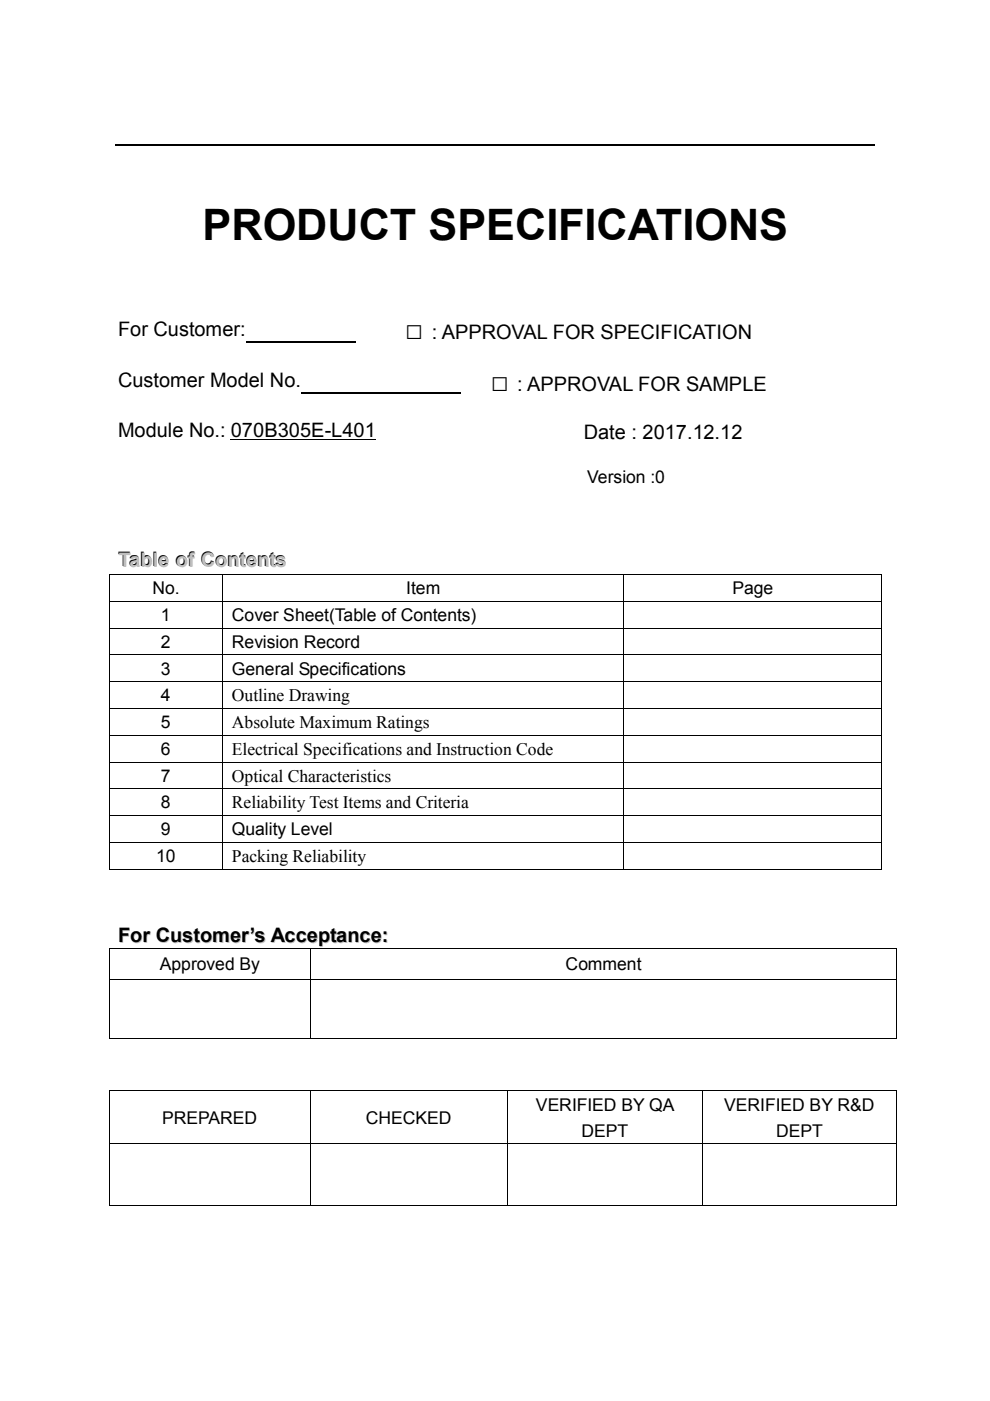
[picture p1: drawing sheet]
<svg xmlns="http://www.w3.org/2000/svg" width="210mm" height="297mm" viewBox="0 0 210 297" stroke-linecap="round" stroke-linejoin="round" font-family="sans-serif">
<defs><g id="words">
<text font-size="9.2" x="42.9" y="50.9">PRODUCT SPECIFICATIONS</text>
<g font-size="6.3">
<text x="85.9" y="71.8">□</text>
<text x="104.1" y="82.8">□</text>
</g>
<g font-size="4.2">
<text x="25" y="71.3">For Customer:</text>
<text x="91.6" y="71.8">: APPROVAL FOR SPECIFICATION</text>
<text x="25" y="82">Customer Model No.</text>
<text x="109.7" y="82.8">: APPROVAL FOR SAMPLE</text>
<text x="25" y="92.7">Module No.: 070B305E-L401</text>
<text x="123.8" y="93.2">Date : 2017.12.12</text>
<text x="25" y="120">Table of Contents</text>
</g>
<text font-size="4.2" fill="#c0c0c0" x="25.2" y="199.9">For Customer’s Acceptance:</text>
<g font-size="3.7">
<text x="124.5" y="102.4">Version :0</text>
<text x="32.3" y="126">No.</text>
<text x="86.1" y="126">Item</text>
<text x="155.3" y="126">Page</text>
<text x="34.1" y="131.7">1</text>
<text x="49.1" y="131.7">Cover Sheet(Table of Contents)</text>
<text x="34.1" y="137.3">2</text>
<text x="49.1" y="137.3">Revision Record</text>
<text x="34.1" y="143">3</text>
<text x="49.1" y="143">General Specifications</text>
<text x="34.1" y="148.7">4</text>
<text x="49.1" y="148.7">Outline Drawing</text>
<text x="34.1" y="154.4">5</text>
<text x="49.1" y="154.4">Absolute Maximum Ratings</text>
<text x="34.1" y="160.1">6</text>
<text x="49.1" y="160.1">Electrical Specifications and Instruction Code</text>
<text x="34.1" y="165.7">7</text>
<text x="49.1" y="165.7">Optical Characteristics</text>
<text x="34.1" y="171.4">8</text>
<text x="49.1" y="171.4">Reliability Test Items and Criteria</text>
<text x="34.1" y="177.1">9</text>
<text x="49.1" y="177.1">Quality Level</text>
<text x="33.1" y="182.8">10</text>
<text x="49.1" y="182.8">Packing Reliability</text>
<text x="33.9" y="205.7">Approved By</text>
<text x="119.9" y="205.7">Comment</text>
<text x="34.4" y="238.2">PREPARED</text>
<text x="77.6" y="238.2">CHECKED</text>
<text x="113.6" y="235.5">VERIFIED BY QA</text>
<text x="153.5" y="235.5">VERIFIED BY R&amp;D</text>
<text x="123.3" y="241">DEPT</text>
<text x="164.5" y="241">DEPT</text>
</g>
</g></defs>
<path d="M24.5 30.8h161" fill="none" stroke="#000" stroke-width=".25"/>
<path d="M52.1 72.4h23.3M63.9 83.4h33.8" fill="none" stroke="#000" stroke-width=".3"/>
<g fill="none" stroke="#000" stroke-width=".21">
<path d="M48.9 93.2h30.8M23.1 121.9v5.5M23.1 127.6v5.5M23.1 133.3v5.5M23.1 138.9v5.6M23.2 121.8h24M23.2 127.5h24M23.2 133.2h24M23.2 138.9h24M47.2 121.9v5.5M47.2 127.6v5.5M47.2 133.3v5.5"/>
<path d="M47.2 138.9v5.6M47.3 121.8h84.9M47.3 127.5h84.9M47.3 133.2h84.9M47.3 138.9h84.9M132.3 121.9v5.5M132.3 127.6v5.5M132.3 133.3v5.5M132.3 138.9v5.6M132.4 121.8h54.4M132.4 127.5h54.4M132.4 133.2h54.4"/>
<path d="M132.4 138.9h54.4M186.9 121.9v5.5M186.9 127.6v5.5M186.9 133.3v5.5M186.9 138.9v5.6M23.1 144.7v5.5M23.1 150.3v5.5M23.1 156v5.5M23.2 144.6h24M23.2 150.2h24M23.2 155.9h24M47.2 144.7v5.5"/>
<path d="M47.2 150.3v5.5M47.2 156v5.5M47.3 144.6h84.9M47.3 150.2h84.9M47.3 155.9h84.9M132.3 144.7v5.5M132.3 150.3v5.5M132.3 156v5.5M132.4 144.6h54.4M132.4 150.2h54.4M132.4 155.9h54.4M186.9 144.7v5.5"/>
<path d="M186.9 150.3v5.5M186.9 156v5.5M23.1 161.7v5.5M23.1 167.3v5.5M23.1 173v5.6M23.1 178.7v5.5M23.2 161.6h24M23.2 167.3h24M23.2 172.9h24M23.2 178.6h24M47.2 161.7v5.5M47.2 167.3v5.5"/>
<path d="M47.2 173v5.6M47.2 178.7v5.5M47.3 161.6h84.9M47.3 167.3h84.9M47.3 172.9h84.9M47.3 178.6h84.9M132.3 161.7v5.5M132.3 167.3v5.5M132.3 173v5.6M132.3 178.7v5.5M132.4 161.6h54.4M132.4 167.3h54.4"/>
<path d="M132.4 172.9h54.4M132.4 178.6h54.4M186.9 161.7v5.5M186.9 167.3v5.5M186.9 173v5.6M186.9 178.7v5.5M23.2 184.3h24M47.3 184.3h84.9M132.4 184.3h54.4M23.1 201.1v6.6M23.1 207.9v12.1M23.2 201h42.5"/>
<path d="M23.2 207.8h42.5M65.8 201.1v6.6M65.8 207.9v12.1M65.9 201h124.1M65.9 207.8h124.1M190.1 201.1v6.6M190.1 207.9v12.1M23.1 231.4v11M23.2 220.1h42.5M23.2 231.3h42.5M65.8 231.4v11M65.9 220.1h124.1"/>
<path d="M65.9 231.3h41.6M107.6 231.4v11M107.7 231.3h41.1M148.8 231.4v11M148.9 231.3h41.1M190.1 231.4v11M23.1 242.6v13M23.2 242.5h42.5M23.2 255.7h42.5M65.8 242.6v13M65.9 242.5h41.6M65.9 255.7h41.6"/>
<path d="M107.6 242.6v13M107.7 242.5h41.1M107.7 255.7h41.1M148.8 242.6v13M148.9 242.5h41.1M148.9 255.7h41.1M190.1 242.6v13"/>
</g>
<g fill="#000">
<path d="M23 121.8h.2v.1h-.2zM23 127.4h.2v.2h-.2zM23 133.1h.2v.2h-.2zM23 138.8h.2v.1h-.2zM47.2 121.8h.1v.1h-.1zM47.2 127.4h.1v.2h-.1zM47.2 133.1h.1v.2h-.1zM47.2 138.8h.1v.1h-.1zM132.2 121.8h.2v.1h-.2zM132.2 127.4h.2v.2h-.2zM132.2 133.1h.2v.2h-.2zM132.2 138.8h.2v.1h-.2z"/>
<path d="M186.8 121.8h.2v.1h-.2zM186.8 127.4h.2v.2h-.2zM186.8 133.1h.2v.2h-.2zM186.8 138.8h.2v.1h-.2zM23 144.5h.2v.2h-.2zM23 150.2h.2v.1h-.2zM23 155.8h.2v.2h-.2zM47.2 144.5h.1v.2h-.1zM47.2 150.2h.1v.1h-.1zM47.2 155.8h.1v.2h-.1zM132.2 144.5h.2v.2h-.2zM132.2 150.2h.2v.1h-.2z"/>
<path d="M132.2 155.8h.2v.2h-.2zM186.8 144.5h.2v.2h-.2zM186.8 150.2h.2v.1h-.2zM186.8 155.8h.2v.2h-.2zM23 161.5h.2v.2h-.2zM23 167.2h.2v.1h-.2zM23 172.8h.2v.2h-.2zM23 178.6h.2v.1h-.2zM47.2 161.5h.1v.2h-.1zM47.2 167.2h.1v.1h-.1zM47.2 172.8h.1v.2h-.1zM47.2 178.6h.1v.1h-.1z"/>
<path d="M132.2 161.5h.2v.2h-.2zM132.2 167.2h.2v.1h-.2zM132.2 172.8h.2v.2h-.2zM132.2 178.6h.2v.1h-.2zM186.8 161.5h.2v.2h-.2zM186.8 167.2h.2v.1h-.2zM186.8 172.8h.2v.2h-.2zM186.8 178.6h.2v.1h-.2zM23 184.2h.2v.2h-.2zM47.2 184.2h.1v.2h-.1zM132.2 184.2h.2v.2h-.2zM186.8 184.2h.2v.2h-.2z"/>
<path d="M23 200.9h.2v.2h-.2zM23 207.7h.2v.2h-.2zM65.7 200.9h.2v.2h-.2zM65.7 207.7h.2v.2h-.2zM190 200.9h.2v.2h-.2zM190 207.7h.2v.2h-.2zM23 220h.2v.2h-.2zM23 231.2h.2v.2h-.2zM65.7 220h.2v.2h-.2zM65.7 231.2h.2v.2h-.2zM107.5 231.2h.2v.2h-.2zM148.8 231.2h.1v.2h-.1z"/>
<path d="M190 220h.2v.2h-.2zM190 231.2h.2v.2h-.2zM23 242.4h.2v.2h-.2zM23 255.6h.2v.2h-.2zM65.7 242.4h.2v.2h-.2zM65.7 255.6h.2v.2h-.2zM107.5 242.4h.2v.2h-.2zM107.5 255.6h.2v.2h-.2zM148.8 242.4h.1v.2h-.1zM148.8 255.6h.1v.2h-.1zM190 242.4h.2v.2h-.2zM190 255.6h.2v.2h-.2z"/>
</g>
<use href="#words"/>
</svg>
